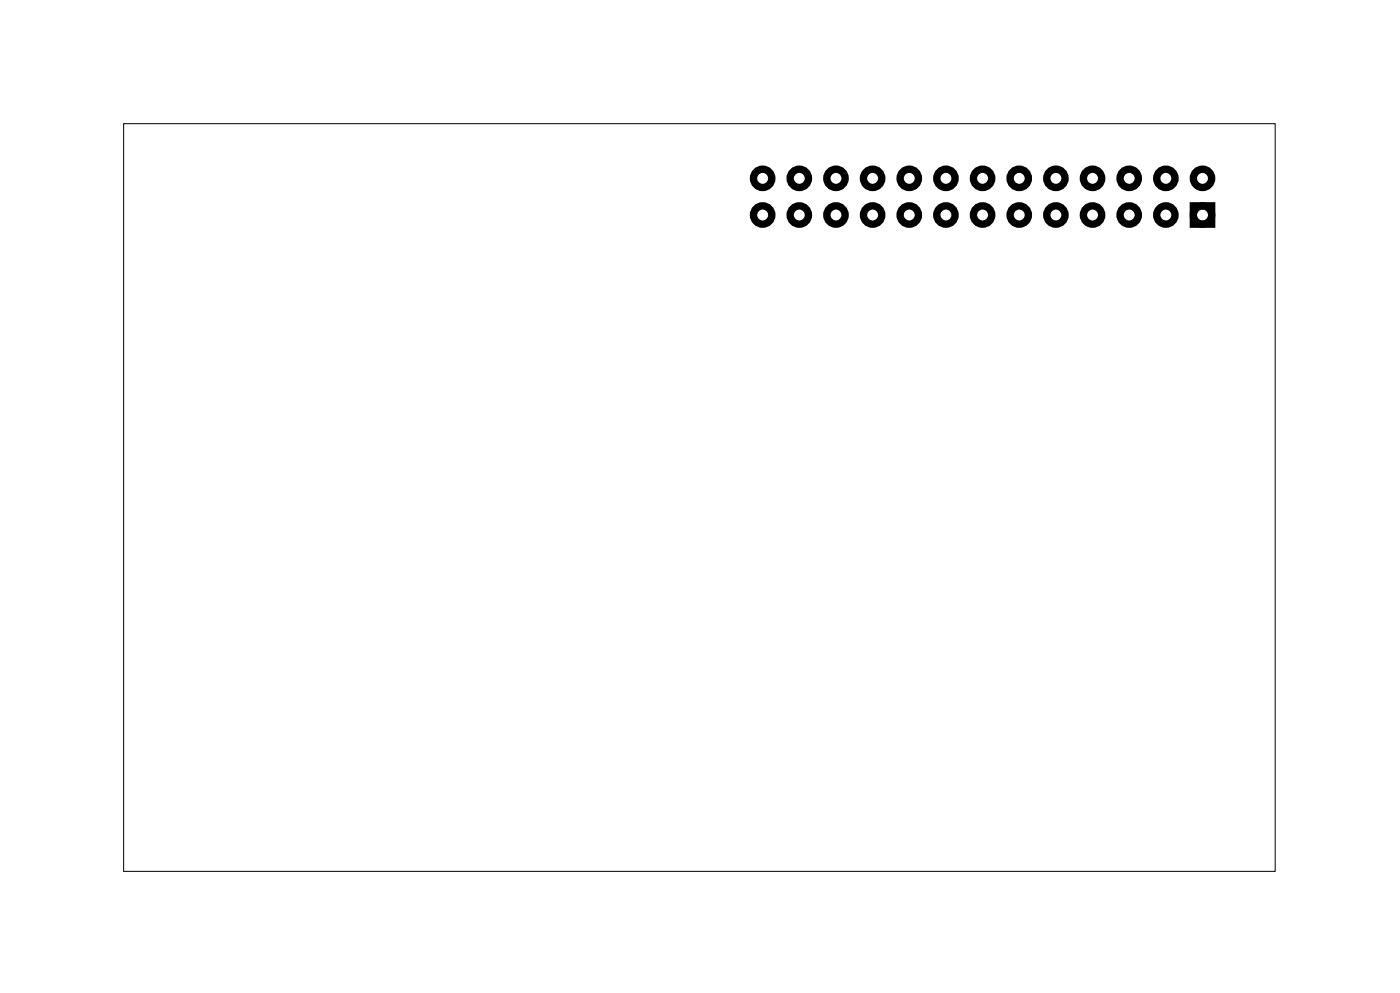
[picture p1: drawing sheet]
<svg xmlns="http://www.w3.org/2000/svg" width="97mm" height="69mm" viewBox="0 0 97 69" stroke-linecap="round" stroke-linejoin="round" font-family="sans-serif">
<path d="M8.6 8.6h79.8v51.8h-79.8z" fill="none" stroke="#000" stroke-width=".07"/>
<g fill="none" stroke="#000" stroke-width=".51">
<path d="M82.7 14.3h1.3v1.2h-1.3z"/>
<circle cx="52.8" cy="12.4" r=".64"/>
<circle cx="52.8" cy="14.9" r=".64"/>
<circle cx="55.4" cy="14.9" r=".64"/>
<circle cx="55.4" cy="12.4" r=".64"/>
<circle cx="57.9" cy="12.4" r=".64"/>
<circle cx="57.9" cy="14.9" r=".64"/>
<circle cx="60.5" cy="14.9" r=".64"/>
<circle cx="60.5" cy="12.4" r=".64"/>
<circle cx="63" cy="14.9" r=".64"/>
<circle cx="63" cy="12.4" r=".64"/>
<circle cx="65.5" cy="14.9" r=".64"/>
<circle cx="65.5" cy="12.4" r=".64"/>
<circle cx="68.1" cy="14.9" r=".64"/>
<circle cx="68.1" cy="12.4" r=".64"/>
<circle cx="70.6" cy="14.9" r=".64"/>
<circle cx="70.6" cy="12.4" r=".64"/>
<circle cx="73.2" cy="14.9" r=".64"/>
<circle cx="73.2" cy="12.4" r=".64"/>
<circle cx="75.7" cy="12.4" r=".64"/>
<circle cx="75.7" cy="14.9" r=".64"/>
<circle cx="78.2" cy="14.9" r=".64"/>
<circle cx="78.2" cy="12.4" r=".64"/>
<circle cx="80.8" cy="14.9" r=".64"/>
<circle cx="80.8" cy="12.4" r=".64"/>
<circle cx="83.3" cy="12.4" r=".64"/>
<circle cx="83.3" cy="14.9" r=".64"/>
</g>
</svg>
